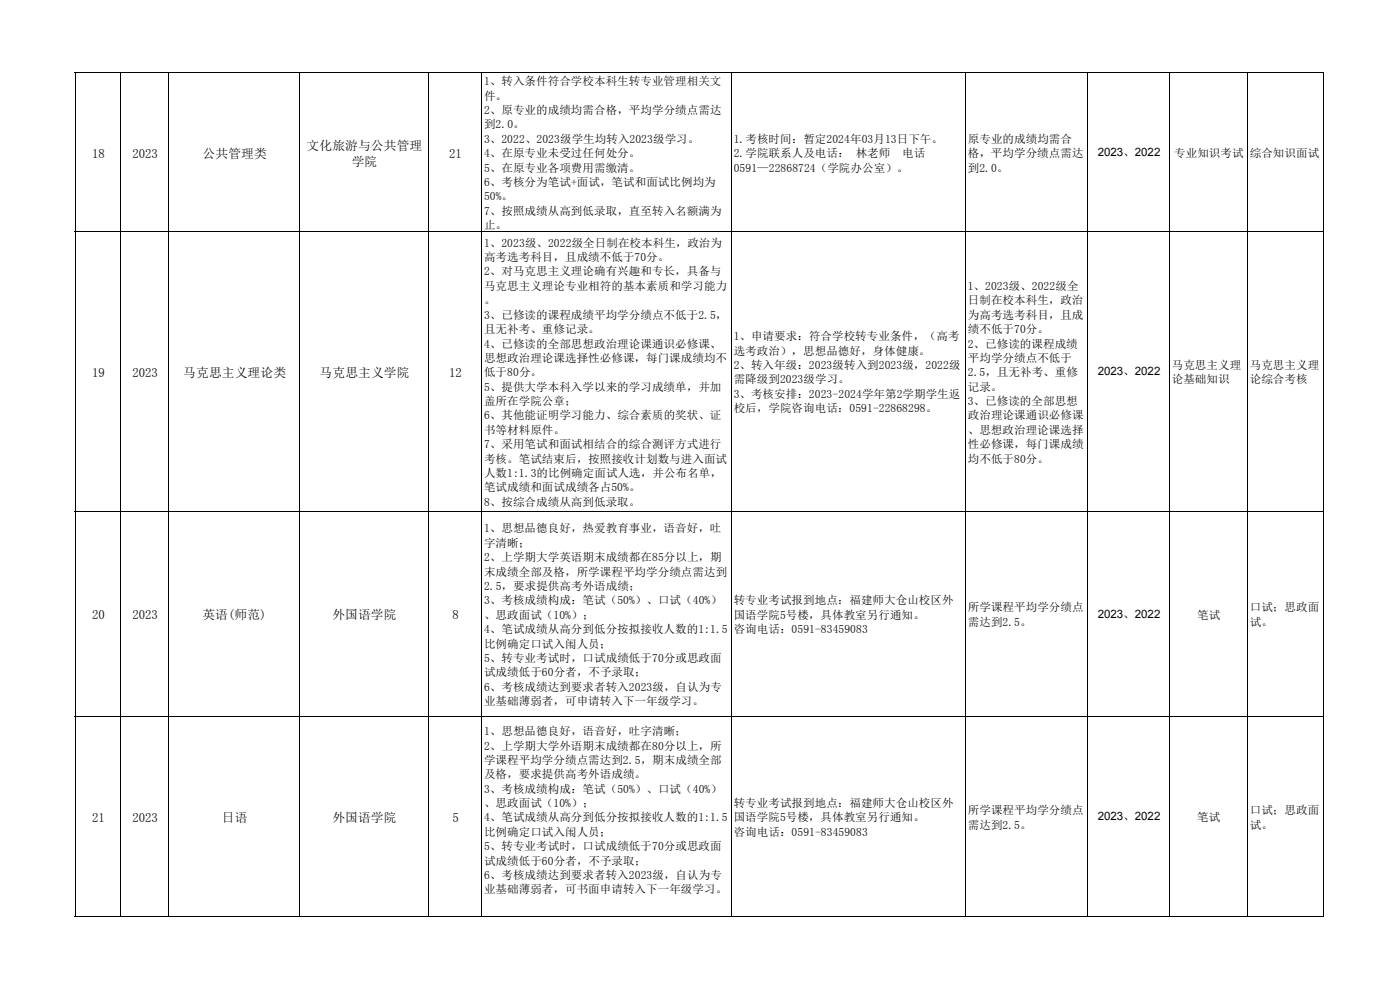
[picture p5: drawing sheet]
<svg xmlns="http://www.w3.org/2000/svg" width="297mm" height="210mm" viewBox="0 0 297 210" stroke-linecap="round" stroke-linejoin="round" font-family="sans-serif">
<defs><g id="words">
<g font-size="2.7">
<text x="19.5" y="33.5">18</text>
<text x="28.1" y="33.5">2023</text>
<text x="43" y="33.5">公共管理类</text>
<text x="65" y="31.8">文化旅游与公共管理</text>
<text x="74.6" y="35.1">学院</text>
<text x="95.3" y="33.5">21</text>
<text x="19.5" y="79.9">19</text>
<text x="28.1" y="79.9">2023</text>
<text x="38.9" y="79.9">马克思主义理论类</text>
<text x="67.8" y="79.9">马克思主义学院</text>
<text x="95.3" y="79.9">12</text>
<text x="19.5" y="131.3">20</text>
<text x="28.1" y="131.3">2023</text>
<text x="42.9" y="131.3">英语(师范)</text>
<text x="70.5" y="131.3">外国语学院</text>
<text x="96" y="131.3">8</text>
<text x="19.5" y="174.3">21</text>
<text x="28.1" y="174.3">2023</text>
<text x="47.1" y="174.3">日语</text>
<text x="70.5" y="174.3">外国语学院</text>
<text x="96" y="174.3">5</text>
</g>
<g font-size="2.4">
<text x="102.7" y="18.1">1、转入条件符合学校本科生转专业管理相关文</text>
<text x="102.7" y="21.1">件。</text>
<text x="102.7" y="24.2">2、原专业的成绩均需合格，平均学分绩点需达</text>
<text x="102.7" y="27.2">到2.0。</text>
<text x="102.7" y="30.3">3、2022、2023级学生均转入2023级学习。</text>
<text x="102.7" y="33.3">4、在原专业未受过任何处分。</text>
<text x="155.6" y="30.3">1.考核时间：暂定2024年03月13日下午。</text>
<text x="155.6" y="33.3">2.学院联系人及电话： 林老师</text>
<text x="191.4" y="33.3">电话</text>
<text x="205.3" y="30.3">原专业的成绩均需合</text>
<text x="205.3" y="33.3">格，平均学分绩点需达</text>
<text x="232.9" y="33.2">2023、2022</text>
<text x="249.1" y="33.3">专业知识考试</text>
<text x="265.1" y="33.3">综合知识面试</text>
<text x="102.7" y="36.4">5、在原专业各项费用需缴清。</text>
<text x="102.7" y="39.4">6、考核分为笔试+面试，笔试和面试比例均为</text>
<text x="155.6" y="36.4">0591—22868724（学院办公室）。</text>
<text x="205.3" y="36.4">到2.0。</text>
<text x="102.7" y="42.5">50%。</text>
<text x="102.7" y="45.5">7、按照成绩从高到低录取，直至转入名额满为</text>
<text x="102.7" y="48.6">止。</text>
<text x="102.7" y="52.3">1、2023级、2022级全日制在校本科生，政治为</text>
<text x="102.7" y="55.4">高考选考科目，且成绩不低于70分。</text>
<text x="102.7" y="58.4">2、对马克思主义理论确有兴趣和专长，具备与</text>
<text x="102.7" y="61.5">马克思主义理论专业相符的基本素质和学习能力</text>
<text x="102.7" y="64.6">。</text>
<text x="205.3" y="61.5">1、2023级、2022级全</text>
<text x="205.3" y="64.6">日制在校本科生，政治</text>
<text x="102.7" y="67.6">3、已修读的课程成绩平均学分绩点不低于2.5，</text>
<text x="102.7" y="70.7">且无补考、重修记录。</text>
<text x="205.3" y="67.6">为高考选考科目，且成</text>
<text x="205.3" y="70.7">绩不低于70分。</text>
<text x="102.7" y="73.7">4、已修读的全部思想政治理论课通识必修课、</text>
<text x="102.7" y="76.8">思想政治理论课选择性必修课，每门课成绩均不</text>
<text x="155.6" y="72.2">1、申请要求：符合学校转专业条件，（高考</text>
<text x="155.6" y="75.2">选考政治），思想品德好，身体健康。</text>
<text x="205.3" y="73.7">2、已修读的课程成绩</text>
<text x="205.3" y="76.8">平均学分绩点不低于</text>
<text x="102.7" y="79.8">低于80分。</text>
<text x="102.7" y="82.9">5、提供大学本科入学以来的学习成绩单，并加</text>
<text x="155.6" y="78.3">2、转入年级：2023级转入到2023级，2022级</text>
<text x="155.6" y="81.3">需降级到2023级学习。</text>
<text x="205.3" y="79.8">2.5，且无补考、重修</text>
<text x="205.3" y="82.9">记录。</text>
<text x="232.9" y="79.6">2023、2022</text>
<text x="248.6" y="78.3">马克思主义理</text>
<text x="248.6" y="81.3">论基础知识</text>
<text x="265.1" y="78.3">马克思主义理</text>
<text x="265.1" y="81.3">论综合考核</text>
<text x="102.7" y="85.9">盖所在学院公章；</text>
<text x="102.7" y="88.9">6、其他能证明学习能力、综合素质的奖状、证</text>
<text x="155.6" y="84.4">3、考核安排：2023-2024学年第2学期学生返</text>
<text x="155.6" y="87.4">校后，学院咨询电话：0591-22868298。</text>
<text x="205.3" y="85.9">3、已修读的全部思想</text>
<text x="205.3" y="88.9">政治理论课通识必修课</text>
<text x="102.7" y="92">书等材料原件。</text>
<text x="102.7" y="95">7、采用笔试和面试相结合的综合测评方式进行</text>
<text x="205.3" y="92">、思想政治理论课选择</text>
<text x="205.3" y="95">性必修课，每门课成绩</text>
<text x="102.7" y="98.1">考核。笔试结束后，按照接收计划数与进入面试</text>
<text x="102.7" y="101.1">人数1:1.3的比例确定面试人选，并公布名单，</text>
<text x="205.3" y="98.1">均不低于80分。</text>
<text x="102.7" y="104.2">笔试成绩和面试成绩各占50%。</text>
<text x="102.7" y="107.2">8、按综合成绩从高到低录取。</text>
<text x="102.7" y="112.9">1、思想品德良好，热爱教育事业，语音好，吐</text>
<text x="102.7" y="116">字清晰；</text>
<text x="102.7" y="119">2、上学期大学英语期末成绩都在85分以上，期</text>
<text x="102.7" y="122.1">末成绩全部及格，所学课程平均学分绩点需达到</text>
<text x="102.7" y="125.1">2.5，要求提供高考外语成绩；</text>
<text x="102.7" y="128.2">3、考核成绩构成：笔试（50%）、口试（40%）</text>
<text x="102.7" y="131.3">、思政面试（10%）；</text>
<text x="155.6" y="128.2">转专业考试报到地点：福建师大仓山校区外</text>
<text x="155.6" y="131.3">国语学院5号楼，具体教室另行通知。</text>
<text x="205.3" y="129.7">所学课程平均学分绩点</text>
<text x="232.9" y="131">2023、2022</text>
<text x="254" y="131.3">笔试</text>
<text x="265.1" y="129.7">口试；思政面</text>
<text x="102.7" y="134.3">4、笔试成绩从高分到低分按拟接收人数的1:1.5</text>
<text x="102.7" y="137.3">比例确定口试入闱人员；</text>
<text x="155.6" y="134.3">咨询电话：0591-83459083</text>
<text x="205.3" y="132.7">需达到2.5。</text>
<text x="265.1" y="132.7">试。</text>
<text x="102.7" y="140.4">5、转专业考试时，口试成绩低于70分或思政面</text>
<text x="102.7" y="143.4">试成绩低于60分者，不予录取；</text>
<text x="102.7" y="146.5">6、考核成绩达到要求者转入2023级，自认为专</text>
<text x="102.7" y="149.5">业基础薄弱者，可申请转入下一年级学习。</text>
<text x="102.7" y="155.9">1、思想品德良好，语音好，吐字清晰；</text>
<text x="102.7" y="159">2、上学期大学外语期末成绩都在80分以上，所</text>
<text x="102.7" y="162">学课程平均学分绩点需达到2.5，期末成绩全部</text>
<text x="102.7" y="165.1">及格，要求提供高考外语成绩。</text>
<text x="102.7" y="168.1">3、考核成绩构成：笔试（50%）、口试（40%）</text>
<text x="102.7" y="171.2">、思政面试（10%）；</text>
<text x="155.6" y="171.2">转专业考试报到地点：福建师大仓山校区外</text>
<text x="205.3" y="172.7">所学课程平均学分绩点</text>
<text x="232.9" y="174">2023、2022</text>
<text x="265.1" y="172.7">口试；思政面</text>
<text x="102.7" y="174.2">4、笔试成绩从高分到低分按拟接收人数的1:1.5</text>
<text x="102.7" y="177.3">比例确定口试入闱人员；</text>
<text x="155.6" y="174.2">国语学院5号楼，具体教室另行通知。</text>
<text x="155.6" y="177.3">咨询电话：0591-83459083</text>
<text x="205.3" y="175.7">需达到2.5。</text>
<text x="254" y="174.2">笔试</text>
<text x="265.1" y="175.7">试。</text>
<text x="102.7" y="180.3">5、转专业考试时，口试成绩低于70分或思政面</text>
<text x="102.7" y="183.4">试成绩低于60分者，不予录取；</text>
<text x="102.7" y="186.4">6、考核成绩达到要求者转入2023级，自认为专</text>
<text x="102.7" y="189.5">业基础薄弱者，可书面申请转入下一年级学习。</text>
</g>
</g></defs>
<g fill="none" stroke="#000" stroke-width=".21">
<path d="M15.8 15.4h265.1M15.9 15.3v179.2M25.7 15.3v179.2M35.8 15.3v179.2M63.6 15.3v179.2M90.9 15.3v179.2M102.2 15.3v179.2M155.2 15.3v179.2M204.8 15.3v179.2M230.7 15.3v179.2M248.1 15.3v179.2M264.6 15.3v179.2"/>
<path d="M280.8 15.3v179.2M15.8 49.2h265.1M15.8 108.4h265.1M15.8 152h265.1M15.8 194.4h265.1"/>
</g>
<use href="#words"/>
</svg>
